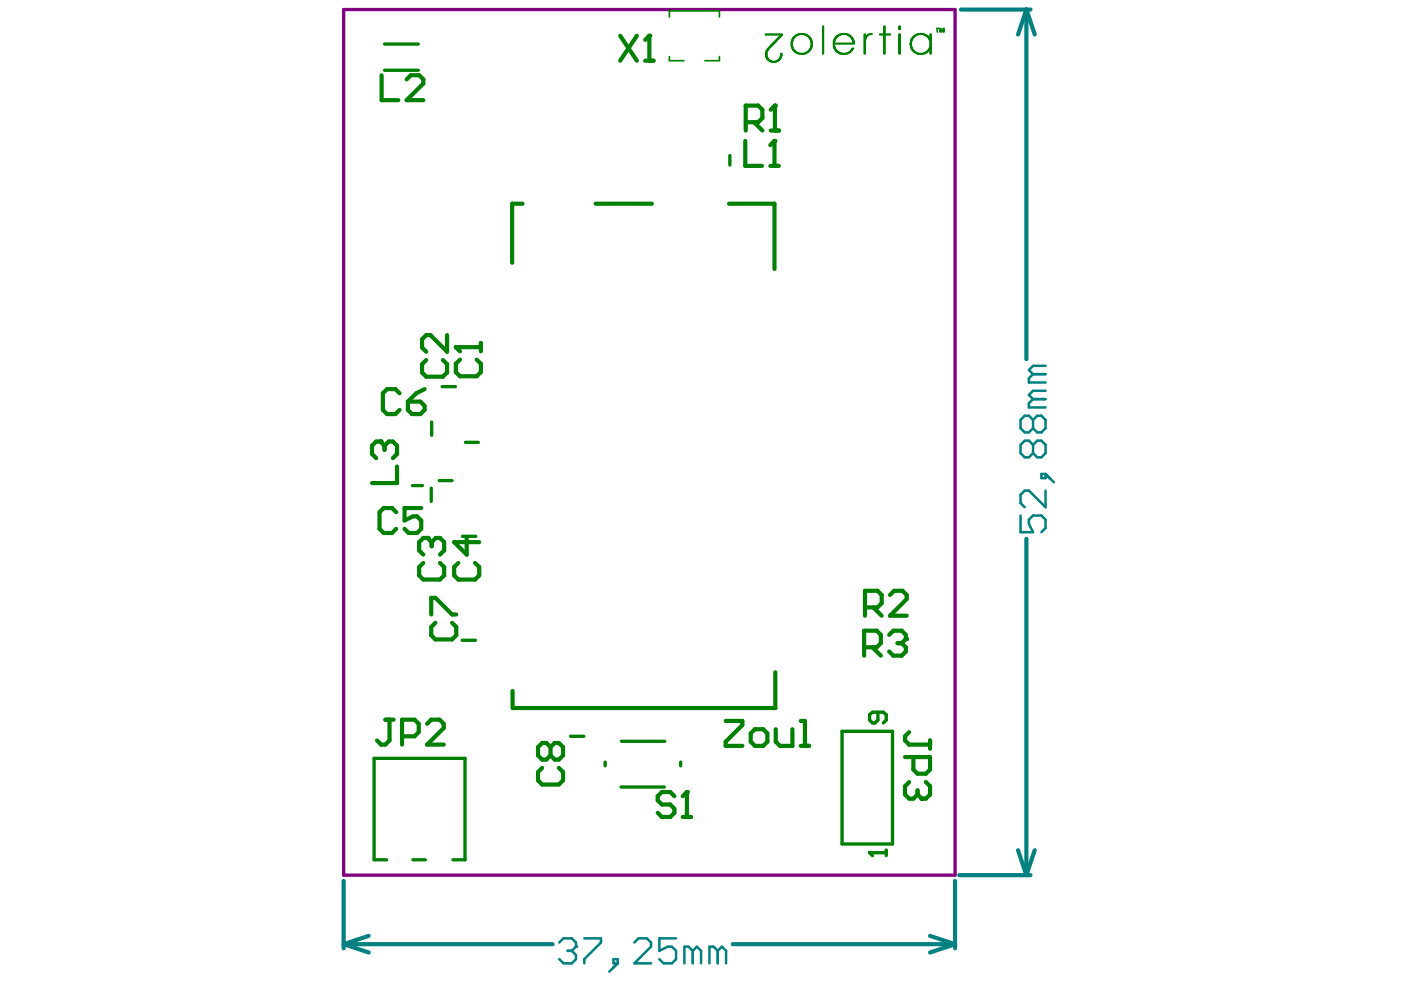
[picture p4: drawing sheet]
<svg xmlns="http://www.w3.org/2000/svg" width="287mm" height="202mm" viewBox="0 0 287 202" stroke-linecap="round" stroke-linejoin="round" font-family="sans-serif">
<g fill="none" stroke="#008080" stroke-width=".85">
<path d="M196.7 2h14.3M210.1 2l1.7 5.1M210.1 2v71.6M210.1 2l-1.7 5.1M210.1 110.4v68.8M196.4 179.2h14.6M208.4 174.1l1.7 5.1M211.8 174.1l-1.7 5.1M70.4 180.4v13.8M70.4 193.4l5.1 1.7M70.4 193.4h42.7M75.5 191.7l-5.1 1.7"/>
<path d="M150 193.4h45.5M190.4 191.7l5.1 1.7M195.5 180.4v13.8M195.5 193.4l-5.1 1.7"/>
</g>
<g fill="none" stroke="#008080" stroke-width=".51">
<path d="M211.5 76.6l-.9 .9v.8h3.4M211.5 76.6h2.5M214 74.9h-2.5l-.9 .9 .9 .8M211.5 86l-.9-.9h-.8l-.9 .9v1.7l.9 .9h.8l.9-.9M211.5 91.1l-.9-.8h-.8l-.9 .8v1.7l.9 .9h.8l.9-.9M211.5 81.7l-.9 .9v.8h3.4M211.5 86l.8-.9h.9l.8 .9v1.7l-.8 .9h-.9l-.8-.9M211.5 91.1l.8-.8h.9l.8 .8v1.7l-.8 .9h-.9l-.8-.9M211.5 86v1.7M211.5 91.1v1.7M211.5 81.7h2.5M213.2 97.1h.8v.8h-.8z"/>
<path d="M214 97.1l1.8 1.7M214 80h-2.5l-.9 .9 .9 .8M208.9 105.6v3.4h2.6l-.9-1.7v-.9l.9-.8h1.7l.8 .8v1.7l-.8 .9M214 100.5v3.4l-3.4-3.4h-.8l-.9 .8v1.7l.9 .9M114.5 193l.8-.8h1.8l.8 .8v.9"/>
</g>
<circle cx="117.9" cy="193.9" r=".26" fill="#008080"/>
<g fill="none" stroke="#008080" stroke-width=".51">
<path d="M116.2 194.7h.9M117.1 194.7l.8 .9v.8l-.8 .9h-1.8l-.8-.9M117.9 193.9l-.8 .8M119.6 192.2h3.4v.8l-3.4 3.4v.9M125.6 196.4h.8v.9h-.8zM126.4 197.3l-1.7 1.7M129.9 193l.8-.8h1.7l.9 .8v.9l-3.4 3.4h3.4M138.4 192.2h-3.4v2.5l1.7-.8h.8l.9 .8v1.7l-.9 .9h-1.7l-.8-.9M141.8 194.7l-.8-.8h-.9v3.4M141.8 194.7v2.6M141.8 194.7l.9-.8 .8 .8v2.6M146.9 194.7l-.8-.8h-.9v3.4"/>
<path d="M146.9 194.7v2.6M146.9 194.7l.9-.8 .8 .8v2.6"/>
</g>
<path d="M70.4 2h125.1v177.2h-125.1z" fill="none" stroke="#800080" stroke-width=".68"/>
<g fill="none" stroke="#008000" stroke-width=".68">
<path d="M78.7 14.4h6.9M78.7 9h6.9M149.4 31.8v2M90.5 79.2h2.7M84.4 99.5h2.1M88.3 100v2.7M88.4 86.4v2.7M89.9 98.4h2.7M95.3 90.6h2.6M94.7 109.8h2.7M94.6 131.1h2.7M116.8 150.8h2.7"/>
<path d="M123.9 156.1v.7M127.2 151.8h8.9M139.3 156.1v.7M172.4 149.8h10.3v23.1h-10.3zM79.1 176.1h-2.5v-20.8h18.6v20.8h-2.5M84.5 176.1h2.6M127.1 161.2h8.9"/>
</g>
<path d="M107 41.7h-2.2v12.1M121.9 41.7h11.5M149.2 41.7h9.3v13.4M77.9 90.4h-.9l-.8 .9v1.7l.8 .8M81.3 95.5v3.4h-5.1M158.7 137.7v7.3h-53.7M104.9 141.5v3.5" fill="none" stroke="#008000" stroke-width=".85"/>
<path d="M137 3.5v-1.3h10.3v1.3M137 11.6v.8h3M147.3 11.6v.8h-3" fill="none" stroke="#008000" stroke-width=".34"/>
<g fill="none" stroke="#008000" stroke-width=".2">
<path d="M156.7 11h.3M156.7 11.1h.3M156.7 11.2h.3M156.7 7h3.5M156.7 7.1h3.5M156.7 7.2h3.5M156.8 10.6h.3M156.8 10.7h.2M156.8 10.8h.2M156.8 10.9h.2M156.8 11.3h.2M156.8 11.4h.2"/>
<path d="M156.8 11.5h.2M156.8 11.6h.3M156.8 11.7h.3M156.8 10.4h.4M156.8 10.5h.4M156.8 11.7h.4M156.8 11.8h.4M156.9 11.9h.4M156.9 12h.4M156.9 10.2h.5M156.9 10.3h.4M157 12.1h.4"/>
<path d="M157 12.2h.4M157 10.1h.4M157.1 12.3h.5M157.1 10h.4M157.1 10h.3M157.2 12.3h.5M157.2 9.9h.4M157.3 12.4h.7M157.3 9.8h.4M157.4 9.7h.4M157.4 12.5h.9M157.4 9.6h.5"/>
<path d="M157.5 12.6h1.7M157.5 9.5h.5M157.6 9.4h.5M157.6 9.4h.4M157.7 12.7h1.4M157.7 9.3h.5M157.8 9.2h.5M157.9 9.1h.5M158 12.8h.8M158 9h.5M158 8.9h.5M158.1 8.9h.5"/>
<path d="M158.2 8.8h.5M158.3 8.7h.5M158.4 12.8h.1M158.4 8.6h.5M158.5 8.5h.5M158.5 12.5h.9M158.5 8.4h.5M158.6 8.3h.5M158.7 8.3h.4M158.8 8.2h.4M158.9 12.4h.6M158.9 8.1h.4"/>
<path d="M159 8h.4M159.1 12.3h.5M159.1 7.9h.4M159.1 7.8h.5M159.2 12.3h.5M159.2 7.7h.5M159.3 12.2h.4M159.3 7.7h.4M159.4 12.1h.4M159.4 7.6h.4M159.5 12h.3M159.5 7.5h.4"/>
<path d="M159.6 11.8h.3M159.6 11.9h.3M159.6 7.4h.4M159.7 11.7h.3M159.7 7.3h.4M159.7 11.4h.4M159.7 11.5h.4M159.7 11.6h.3M159.7 7.2h.5M159.8 10.9h.3M159.8 11h.3M159.8 11.1h.3"/>
<path d="M159.8 11.2h.3M159.8 11.3h.3M162 8.5h.3M162 8.6h.2M162 8.7h.2M162 8.8h.2M162 8.9h.2M162 9h.2M162 9.1h.2M162 9.2h.2M162 9.3h.2M162 9.4h.2"/>
<path d="M162 9.4h.3M162 9.5h.3M162 8.2h.4M162 8.3h.4M162 8.3h.3M162 8.4h.3M162 9.6h.3M162 9.7h.3M162 9.8h.4M162.1 8h.4M162.1 8.1h.4M162.1 9.9h.3"/>
<path d="M162.1 10h.4M162.2 7.8h.4M162.2 7.9h.4M162.2 10h.3M162.2 10.1h.4M162.3 7.7h.3M162.3 10.2h.3M162.3 10.3h.4M162.4 10.4h.4M162.4 7.7h.3M162.5 10.5h.4M162.5 7.5h.4"/>
<path d="M162.5 7.6h.3M162.6 10.6h.4M162.6 7.4h.5M162.6 10.6h.6M162.6 7.3h.6M162.7 10.7h.6M162.8 7.2h.6M162.9 10.8h.7M162.9 7.2h.8M163 10.9h2.2M163.1 7.1h2.1M163.2 11h1.8"/>
<path d="M163.2 7h1.8M163.4 11.1h1.5M163.5 6.9h1.3M163.8 11.2h.7M164.1 6.8h.1M164.6 7.2h.7M164.7 10.8h.7M164.9 7.2h.6M165 10.7h.5M165 7.3h.6M165.1 10.6h.5M165.2 10.6h.5"/>
<path d="M165.2 7.4h.4M165.3 7.5h.4M165.4 10.5h.4M165.5 10.4h.3M165.5 7.6h.3M165.6 7.7h.3M165.6 7.7h.4M165.6 10.3h.3M165.6 7.8h.4M165.6 10.1h.4M165.6 10.2h.4M165.7 7.9h.4"/>
<path d="M165.7 10h.4M165.8 8h.3M165.8 8.1h.3M165.8 9.9h.3M165.8 10h.3M165.9 8.2h.2M165.9 8.3h.3M165.9 9.7h.3M165.9 9.8h.2M166 8.4h.2M166 8.5h.2M166 8.6h.2"/>
<path d="M166 8.7h.3M166 9.4h.3M166 9.4h.2M166 9.5h.2M166 9.6h.2M166.1 8.8h.2M166.1 8.9h.2M166.1 9h.2M166.1 9.1h.2M166.1 9.2h.2M166.1 9.3h.2M168.4 10.4h.2"/>
<path d="M168.4 10.5h.2M168.4 10.6h.2M168.4 10.7h.2M168.4 10.8h.2M168.4 10.9h.2M168.4 11h.2M168.4 11.1h.2M168.4 7h.2M168.4 7.1h.2M168.4 7.2h.2M168.4 7.3h.2M168.4 7.4h.2"/>
<path d="M168.4 7.5h.2M168.4 7.6h.2M168.4 7.7h.2M168.4 7.8h.2M168.4 7.9h.2M168.4 8h.2M168.4 8.1h.2M168.4 8.2h.2M168.4 8.3h.2M168.4 8.4h.2M168.4 8.5h.2M168.4 8.6h.2"/>
<path d="M168.4 8.7h.2M168.4 8.8h.2M168.4 8.9h.2M168.4 9h.2M168.4 9.1h.2M168.4 9.2h.2M168.4 9.3h.2M168.4 9.4h.2M168.4 9.5h.2M168.4 9.6h.2M168.4 9.7h.2M168.4 9.8h.2"/>
<path d="M168.4 9.9h.2M168.4 10h.2M168.4 10.1h.2M168.4 10.2h.2M168.4 10.3h.2M168.4 6.8h.2M168.4 6.9h.2M168.4 5.4h.2M168.4 5.5h.2M168.4 5.6h.2M168.4 5.7h.2M168.4 5.8h.2"/>
<path d="M168.4 5.9h.2M168.4 6h.2M168.4 6.1h.2M168.4 6.2h.2M168.4 6.3h.2M168.4 6.4h.2M168.4 6.5h.2M168.4 6.6h.2M168.4 6.7h.2M170.6 8.4h.3M170.6 8.5h.2M170.6 8.6h.2"/>
<path d="M170.6 8.7h.2M170.6 8.8h.2M170.6 8.9h4.3M170.6 9h4.3M170.6 9.1h.2M170.6 9.2h.2M170.6 9.3h.2M170.6 9.4h.2M170.6 9.5h.3M170.7 8.2h.3M170.7 8.3h.2M170.7 9.6h.2"/>
<path d="M170.7 9.7h.2M170.7 9.8h.3M170.8 8h.3M170.8 8.1h.2M170.8 9.9h.2M170.8 10h.3M170.8 7.8h.4M170.8 7.9h.4M170.8 10.1h.4M170.9 7.7h.4M170.9 10.2h.4M170.9 10.3h.5"/>
<path d="M171 10.4h.4M171 7.6h.4M171 7.7h.4M171.1 10.5h.4M171.1 7.5h.4M171.2 10.6h.4M171.2 7.4h.5M171.3 10.6h.5M171.3 7.3h.5M171.4 10.7h.6M171.4 10.8h.8M171.4 7.2h.6"/>
<path d="M171.5 7.2h.8M171.6 10.9h2.2M171.7 7.1h2.1M171.8 11h1.9M171.9 7h1.8M172 11.1h1.5M172.1 6.9h1.3M172.4 11.2h.7M172.7 6.8h.1M173.2 7.2h.7M173.3 10.8h.7M173.5 7.2h.6"/>
<path d="M173.6 10.7h.5M173.7 7.3h.5M173.7 10.6h.6M173.8 10.6h.5M173.8 7.4h.5M173.9 7.5h.4M174 10.5h.3M174 7.6h.4M174.1 10.4h.3M174.1 7.7h.4M174.2 7.7h.4M174.2 10.3h.3"/>
<path d="M174.3 7.8h.3M174.3 10.1h.3M174.3 10.2h.3M174.3 7.9h.4M174.3 8h.4M174.3 10h.4M174.4 8.1h.4M174.4 8.2h.4M174.4 9.9h.4M174.4 10h.3M174.5 8.3h.3M174.5 8.3h.4"/>
<path d="M174.6 8.4h.3M174.6 8.5h.3M174.6 8.6h.3M174.6 8.7h.3M174.6 8.8h.3M176.9 10.4h.3M176.9 10.5h.3M176.9 10.6h.3M176.9 10.7h.3M176.9 10.8h.3M176.9 10.9h.3M176.9 11h.3"/>
<path d="M176.9 11.1h.3M176.9 7h.3M176.9 7.1h.3M176.9 7.2h.3M176.9 7.3h.3M176.9 7.4h.3M176.9 7.5h.6M176.9 7.6h.6M176.9 7.7h.5M176.9 7.7h.4M176.9 7.8h.4M176.9 7.9h.3"/>
<path d="M176.9 8h.3M176.9 8.1h.3M176.9 8.2h.3M176.9 8.3h.3M176.9 8.4h.3M176.9 8.5h.3M176.9 8.6h.3M176.9 8.7h.3M176.9 8.8h.3M176.9 8.9h.3M176.9 9h.3M176.9 9.1h.3"/>
<path d="M176.9 9.2h.3M176.9 9.3h.3M176.9 9.4h.3M176.9 9.5h.3M176.9 9.6h.3M176.9 9.7h.3M176.9 9.8h.3M176.9 9.9h.3M176.9 10h.3M176.9 10.1h.3M176.9 10.2h.3M176.9 10.3h.3"/>
<path d="M177.2 7.4h.4M177.3 7.3h.5M177.4 7.2h.4M177.5 7.2h.6M177.6 7.1h.9M177.8 7h.7M178 6.9h.5M180.1 7h2.2M180.1 7.1h2.2M180.1 7.2h2.2M180.9 10.4h.3M180.9 10.5h.3"/>
<path d="M180.9 10.6h.3M180.9 10.7h.3M180.9 10.8h.3M180.9 10.9h.3M180.9 11h.3M180.9 11.1h.3M180.9 7.2h.3M180.9 7.3h.3M180.9 7.4h.3M180.9 7.5h.3M180.9 7.6h.3M180.9 7.7h.3"/>
<path d="M180.9 7.8h.3M180.9 7.9h.3M180.9 8h.3M180.9 8.1h.3M180.9 8.2h.3M180.9 8.3h.3M180.9 8.4h.3M180.9 8.5h.3M180.9 8.6h.3M180.9 8.7h.3M180.9 8.8h.3M180.9 8.9h.3"/>
<path d="M180.9 9h.3M180.9 9.1h.3M180.9 9.2h.3M180.9 9.3h.3M180.9 9.4h.3M180.9 9.5h.3M180.9 9.6h.3M180.9 9.7h.3M180.9 9.8h.3M180.9 9.9h.3M180.9 10h.3M180.9 10.1h.3"/>
<path d="M180.9 10.2h.3M180.9 10.3h.3M180.9 6.8h.3M180.9 6.9h.3M180.9 5.4h.3M180.9 5.5h.3M180.9 5.6h.3M180.9 5.7h.3M180.9 5.8h.3M180.9 5.9h.3M180.9 6h.3M180.9 6.1h.3"/>
<path d="M180.9 6.2h.3M180.9 6.3h.3M180.9 6.4h.3M180.9 6.5h.3M180.9 6.6h.3M180.9 6.7h.3M184 10.4h.3M184 10.5h.3M184 10.6h.3M184 10.7h.3M184 10.8h.3M184 10.9h.3"/>
<path d="M184 11h.3M184 11.1h.3M184 7h.3M184 7.1h.3M184 7.2h.3M184 7.3h.3M184 7.4h.3M184 7.5h.3M184 7.6h.3M184 7.7h.3M184 7.8h.3M184 7.9h.3"/>
<path d="M184 8h.3M184 8.1h.3M184 8.2h.3M184 8.3h.3M184 8.4h.3M184 8.5h.3M184 8.6h.3M184 8.7h.3M184 8.8h.3M184 8.9h.3M184 9h.3M184 9.1h.3"/>
<path d="M184 9.2h.3M184 9.3h.3M184 9.4h.3M184 9.5h.3M184 9.6h.3M184 9.7h.3M184 9.8h.3M184 9.9h.3M184 10h.3M184 10.1h.3M184 10.2h.3M184 10.3h.3"/>
<path d="M184 5.4h.3M184 5.5h.3M184 5.6h.3M184 5.7h.3M184 5.8h.3M184 5.9h.3M184 6h.3M186.3 8.8h.3M186.3 8.9h.3M186.3 9h.3M186.3 9.1h.3M186.3 9.2h.3"/>
<path d="M186.4 8.3h.3M186.4 8.4h.2M186.4 8.5h.2M186.4 8.6h.2M186.4 8.7h.2M186.4 9.3h.2M186.4 9.4h.2M186.4 9.5h.2M186.4 9.6h.3M186.5 8.1h.3M186.5 8.2h.3M186.5 8.3h.2"/>
<path d="M186.5 9.7h.2M186.5 9.8h.2M186.5 9.9h.3M186.6 7.9h.3M186.6 8h.3M186.6 10h.2M186.6 10h.3M186.6 7.8h.4M186.6 10.1h.4M186.6 10.2h.4M186.7 7.7h.5M186.7 7.7h.4"/>
<path d="M186.7 10.3h.4M186.8 10.4h.4M186.8 7.6h.4M186.9 10.5h.3M186.9 7.5h.4M187 10.6h.4M187 7.4h.4M187.1 10.6h.4M187.1 7.3h.5M187.2 10.7h.5M187.2 7.2h.5M187.2 10.8h.7"/>
<path d="M187.3 7.2h.7M187.4 10.9h2.2M187.4 7.1h2.1M187.6 11h1.9M187.6 7h1.8M187.7 11.1h1.6M187.8 6.9h1.3M188.1 11.2h.8M188.4 6.8h.1M188.9 7.2h.8M189.1 10.8h.7M189.3 10.7h.6"/>
<path d="M189.3 7.2h.5M189.5 10.6h.5M189.5 7.3h.5M189.5 7.4h.6M189.6 10.6h.5M189.7 10.5h.4M189.7 7.5h.4M189.8 10.4h.4M189.8 7.6h.4M189.9 7.7h.3M189.9 10.3h.4M190 7.7h.3"/>
<path d="M190 10.2h.3M190.1 7.8h.6M190.1 10.1h.6M190.1 7.9h.6M190.1 8h.6M190.1 10h.6M190.2 8.1h.5M190.2 8.2h.5M190.2 9.8h.5M190.2 9.9h.5M190.3 8.3h.4M190.3 8.4h.4"/>
<path d="M190.3 9.5h.4M190.3 9.6h.4M190.3 9.7h.4M190.4 10.4h.3M190.4 10.5h.3M190.4 10.6h.3M190.4 10.7h.3M190.4 10.8h.3M190.4 10.9h.3M190.4 11h.3M190.4 11.1h.3M190.4 7h.3"/>
<path d="M190.4 7.1h.3M190.4 7.2h.3M190.4 7.3h.3M190.4 7.4h.3M190.4 7.5h.3M190.4 7.6h.3M190.4 7.7h.3M190.4 8.5h.3M190.4 8.6h.3M190.4 8.7h.3M190.4 8.8h.3M190.4 8.9h.3"/>
<path d="M190.4 9h.3M190.4 9.1h.3M190.4 9.2h.3M190.4 9.3h.3M190.4 9.4h.3M190.4 10.2h.3M190.4 10.3h.3M191.7 5.8h.5M191.7 5.9h.5M191.8 6h.1M191.8 6.1h.1M191.8 6.2h.1"/>
<path d="M191.8 6.3h.1M191.8 6.4h.1M191.8 6.5h.1M191.8 6.6h.1M192.4 5.8h.2M192.4 5.9h.2M192.4 6h.2M192.4 6h.3M192.4 6.1h.1M192.4 6.2h.1M192.4 6.3h.1M192.4 6.4h.1"/>
<path d="M192.4 6.5h.1M192.4 6.6h.1M192.6 6.1h.1M192.6 6.2h.2M192.6 6.3h.2M192.7 6.4h.3M192.7 6.5h.3M192.8 6.6h.1M192.9 6.2h.1M192.9 6.3h.1M193 6h.3M193 6.1h.3"/>
<path d="M193 5.8h.3M193 5.9h.3M193.1 6.2h.2M193.1 6.3h.2M193.1 6.4h.2M193.1 6.5h.2M193.1 6.6h.2"/>
</g>
<circle cx="77.9" cy="90.4" r=".43" fill="#008000"/>
<path d="M93.3 71.1h5.1M94.2 73.7l-.9 .8v1.7l.9 .9h3.4l.8-.9v-1.7l-.8-.8M98.4 70.2v1.7M77.9 90.4l.8 .9M78.7 91.3v.8M78.7 91.3l.9-.9h.8l.9 .9v1.7l-.9 .8M88.3 125.8v-3.4h.8l3.5 3.4h.8M89.1 127.6l-.8 .8v1.7l.8 .9h3.5l.8-.9v-1.7l-.8-.8" fill="none" stroke="#008000" stroke-width=".85"/>
<circle cx="93.3" cy="71.1" r=".43" fill="#008000"/>
<path d="M152.7 25h2.5l.9-.8v-1.7l-.9-.9h-2.5v5.1M154.4 25l1.7 1.7M157.8 26.7h1.7M158.6 21.6v5.1M87.3 73.7l-.9 .9v1.7l.9 .8h3.4l.8-.8v-1.7l-.8-.9M91.5 68.6v3.4l-3.4-3.4h-.8l-.9 .9v1.7l.9 .8M93.3 71.1l.9 .8" fill="none" stroke="#008000" stroke-width=".85"/>
<circle cx="158.6" cy="21.6" r=".43" fill="#008000"/>
<path d="M158.6 21.6l-.8 .9" fill="none" stroke="#008000" stroke-width=".85"/>
<path d="M178 174.6h3.4M181.4 174.1v1.1" fill="none" stroke="#008000" stroke-width=".68"/>
<circle cx="178" cy="174.6" r=".34" fill="#008000"/>
<path d="M179.7 145.9v1.6l-.6 .6h-.5l-.6-.6v-1.1l.6-.5h2.2l.6 .5v1.1l-.6 .6M178 174.6l.6 .6" fill="none" stroke="#008000" stroke-width=".68"/>
<path d="M185.3 155.1h5.1v2.5l-.9 .9h-1.7l-.8-.9v-2.5M186.1 149.9l-.8 .9v.8l.8 .9h4.3M190.4 151.6v1.8M189.5 160.2l.9 .8v1.7l-.9 .9h-.8" fill="none" stroke="#008000" stroke-width=".85"/>
<circle cx="188.7" cy="163.6" r=".43" fill="#008000"/>
<path d="M176.9 132.6h2.6l.8-.9v-1.7l-.8-.8h-2.6v5.1M177.1 124.4h2.5l.9-.8v-1.8l-.9-.8h-2.5v5.1M178.6 132.6l1.7 1.7M178.8 124.4l1.7 1.7M182 130l.9-.8h1.7l.8 .8v.9M182.2 121.8l.9-.8h1.7l.8 .8v.9l-3.4 3.4h3.4M186.1 160.2l-.8 .8v1.7l.8 .9h.9l.8-.9M187.8 162.7l.9 .9M187.8 161.9v.8" fill="none" stroke="#008000" stroke-width=".85"/>
<circle cx="185.4" cy="130.9" r=".43" fill="#008000"/>
<path d="M86.7 115.3l-.9 .8v1.7l.9 .9h3.4l.8-.9v-1.7l-.8-.8M87.5 110.2h-.8l-.9 .8v1.7l.9 .9M183.7 131.7h.9M184.6 131.7l.8 .9v.8l-.8 .9h-1.7l-.9-.9M185.4 130.9l-.8 .8" fill="none" stroke="#008000" stroke-width=".85"/>
<circle cx="87.5" cy="110.2" r=".43" fill="#008000"/>
<path d="M127 7.3l3.4 5.1M130.4 7.3l-3.4 5.1M132.1 12.4h1.7M132.9 7.3v5.1M87.5 110.2l.9 .8M88.4 111v.9M88.4 111l.8-.8h.9l.8 .8v1.7l-.8 .9M93.8 115.3l-.8 .8v1.7l.8 .9h3.4l.9-.9v-1.7l-.9-.8M95.5 110.2v3.4l-2.5-2.6h5.1" fill="none" stroke="#008000" stroke-width=".85"/>
<circle cx="132.9" cy="7.3" r=".43" fill="#008000"/>
<path d="M132.9 7.3l-.8 .9M152.6 28.9v5.1h3.4M157.7 34h1.7M158.5 28.9v5.1" fill="none" stroke="#008000" stroke-width=".85"/>
<circle cx="158.5" cy="28.9" r=".43" fill="#008000"/>
<path d="M158.5 28.9l-.8 .8M111 157.3l-.9 .8v1.7l.9 .9h3.4l.9-.9v-1.7l-.9-.8M112.7 153l-.9-.8h-.8l-.9 .8v1.7l.9 .9h.8l.9-.9M112.7 153l.9-.8h.8l.9 .8v1.7l-.9 .9h-.8l-.9-.9M112.7 153v1.7M138.1 163.1l-.9-.9h-1.7l-.9 .9v.8l.9 .9h1.7l.9 .8v.9l-.9 .8h-1.7l-.9-.8M139.8 167.3h1.7M140.6 162.2v5.1" fill="none" stroke="#008000" stroke-width=".85"/>
<circle cx="140.6" cy="162.2" r=".43" fill="#008000"/>
<g fill="none" stroke="#008000" stroke-width=".85">
<path d="M78.1 15.4v5.1h3.4M83.2 16.3l.9-.9h1.7l.9 .9v.8l-3.5 3.4h3.5M86.9 79.7l-1.7 .8-1.7 1.8M81.8 80.5l-.9-.8h-1.7l-.8 .8v3.5l.8 .8h1.7l.9-.8M83.5 82.3h2.6l.8 .8v.9l-.8 .8h-1.7l-.9-.8zM81.1 104.9l-.8-.8h-1.8l-.8 .8v3.4l.8 .9h1.8l.8-.9M86.2 104.1h-3.4v2.5l1.7-.8h.9l.8 .8v1.7l-.8 .9h-1.7l-.9-.9M78.9 147.4h1.7M79.7 147.4v4.2l-.8 .9h-.9l-.8-.9M82.3 150.8h2.6l.8-.9v-1.7l-.8-.8h-2.6v5.1M87.4 148.2l.9-.8h1.7l.8 .8v.9l-3.4 3.4h3.4M148.6 147.6h3.4v.9l-3.4 3.4v.9h3.4"/>
<path d="M153.7 150.2l.8-.8h1.7l.9 .8v1.7l-.9 .9h-1.7l-.8-.9zM158.8 149.4v2.5l.9 .9h2.5v-3.4M163.9 147.6h.9v5.2M163.9 152.8h1.7M140.6 162.2l-.8 .9"/>
</g>
</svg>
